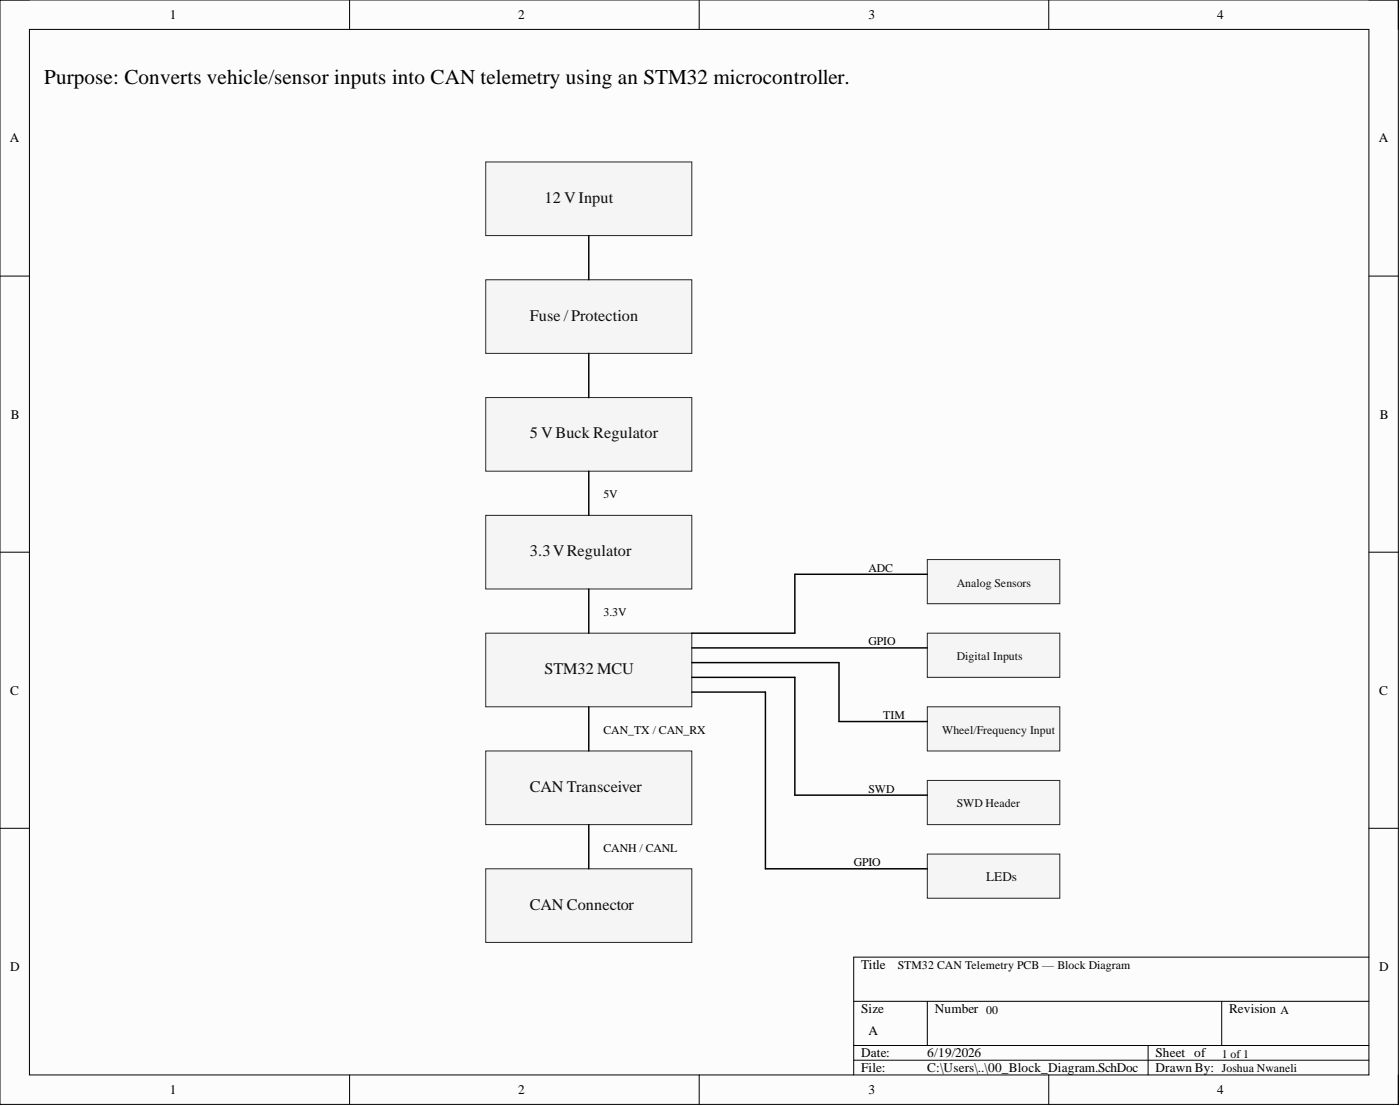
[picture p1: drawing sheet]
<svg xmlns="http://www.w3.org/2000/svg" width="241mm" height="190mm" viewBox="0 0 241 190" stroke-linecap="round" stroke-linejoin="round" font-family="sans-serif">
<defs><g id="words">
<text font-size="3.6" x="7.6" y="14.5">Purpose: Converts vehicle/sensor inputs into CAN telemetry using an STM32 microcontroller.</text>
<g font-size="2.8" fill="#0e0e0e">
<text x="93.9" y="34.9">12 VInput</text>
<text x="91.3" y="55.2">Fuse /Protection</text>
<text x="91.3" y="75.5">5 VBuck Regulator</text>
<text x="91.3" y="95.8">3.3VRegulator</text>
<text x="93.9" y="116.1">STM32 MCU</text>
<text x="91.3" y="136.4">CAN Transceiver</text>
<text x="91.3" y="156.7">CAN Connector</text>
</g>
<g font-size="2.3">
<text x="29.3" y="3.3">1</text>
<text x="89.3" y="3.3">2</text>
<text x="149.7" y="3.3">3</text>
<text x="209.8" y="3.3">4</text>
<text x="1.7" y="24.5">A</text>
<text x="237.6" y="24.5">A</text>
<text x="1.9" y="72.1">B</text>
<text x="237.8" y="72.1">B</text>
<text x="1.8" y="119.6">C</text>
<text x="237.7" y="119.6">C</text>
<text x="1.8" y="167.2">D</text>
<text x="148.4" y="166.9">Title</text>
<text x="237.7" y="167.2">D</text>
<text x="148.4" y="174.5">Size</text>
<text x="149.7" y="178.3">A</text>
<text x="161.1" y="174.5">Number</text>
<text x="211.8" y="174.5">Revision</text>
<text x="148.4" y="182.1">Date:</text>
<text x="148.4" y="184.6">File:</text>
<text x="159.8" y="182.1">6/19/2026</text>
<text x="159.8" y="184.6">C:\Users\..\00_Block_Diagram.SchDoc</text>
<text x="199.2" y="182.1">Sheet of</text>
<text x="199.2" y="184.6">Drawn By:</text>
<text x="29.3" y="188.4">1</text>
<text x="89.3" y="188.4">2</text>
<text x="149.7" y="188.4">3</text>
<text x="209.8" y="188.4">4</text>
</g>
<text font-size="2.3" fill="#0e0e0e" x="170" y="151.7">LEDs</text>
<g font-size="2">
<text x="104" y="85.8">5V</text>
<text x="149.7" y="98.5">ADC</text>
<text x="104" y="106.1">3.3V</text>
<text x="149.7" y="111.2">GPIO</text>
<text x="152.2" y="123.9">TIM</text>
<text x="104" y="126.4">CAN_TX / CAN_RX</text>
<text x="149.7" y="136.5">SWD</text>
<text x="104" y="146.7">CANH / CANL</text>
<text x="147.1" y="149.2">GPIO</text>
<text x="154.8" y="167">STM32 CAN Telemetry PCB — Block Diagram</text>
<text x="170" y="174.6">00</text>
<text x="220.7" y="174.6">A</text>
<text x="210.6" y="182.2">1 of 1</text>
<text x="210.6" y="184.7">Joshua Nwaneli</text>
</g>
<g font-size="2" fill="#0e0e0e">
<text x="164.9" y="101">Analog Sensors</text>
<text x="164.9" y="113.7">Digital Inputs</text>
<text x="162.4" y="126.4">Wheel/Frequency Input</text>
<text x="164.9" y="139.1">SWD Header</text>
</g>
</g></defs>
<path d="M0 0h241v190.2h-241z" fill-rule="evenodd" fill="#fcfcfc"/>
<path d="M0 0h241v190.2h-241z" fill="none" stroke="#000" stroke-width=".17"/>
<path d="M5.1 5.1h230.8v180.1h-230.8z" fill-rule="evenodd" fill="#fcfcfc"/>
<g fill="none" stroke="#000" stroke-width=".17">
<path d="M0 0h5.1M60.3 0v5.1M120.5 0v5.1M180.8 0v5.1M235.9 0h5.1v5.1M5.1 5.1h230.8v180.1h-230.8zM0 47.6h5.1M235.9 47.6h5.1M0 95.1h5.1M235.9 95.1h5.1M0 142.7h5.1M235.9 142.7h5.1"/>
<path d="M147.1 172.5h88.8M159.8 172.5v7.6M210.6 172.5v7.6M235.9 164.9h-88.8v20.3M60.3 185.2v5M120.5 185.2v5M147.1 180.1h88.8M147.1 182.6h88.8M180.8 185.2v5M197.9 180.1v5.1M241 185.2v5"/>
</g>
<path d="M83.7 27.9h35.5v12.7h-35.5z" fill-rule="evenodd" fill="#f5f5f5"/>
<path d="M83.7 27.9h35.5v12.7h-35.5z" fill="none" stroke="#262626" stroke-width=".17"/>
<path d="M83.7 68.5h35.5v12.7h-35.5z" fill-rule="evenodd" fill="#f5f5f5"/>
<path d="M83.7 68.5h35.5v12.7h-35.5z" fill="none" stroke="#262626" stroke-width=".17"/>
<path d="M83.7 88.8h35.5v12.7h-35.5z" fill-rule="evenodd" fill="#f5f5f5"/>
<path d="M83.7 88.8h35.5v12.7h-35.5z" fill="none" stroke="#262626" stroke-width=".17"/>
<path d="M83.7 109.1h35.5v12.6h-35.5z" fill-rule="evenodd" fill="#f5f5f5"/>
<path d="M83.7 109.1h35.5v12.6h-35.5z" fill="none" stroke="#262626" stroke-width=".17"/>
<path d="M83.7 48.2h35.5v12.7h-35.5z" fill-rule="evenodd" fill="#f5f5f5"/>
<path d="M83.7 48.2h35.5v12.7h-35.5z" fill="none" stroke="#262626" stroke-width=".17"/>
<path d="M83.7 129.4h35.5v12.6h-35.5z" fill-rule="evenodd" fill="#f5f5f5"/>
<path d="M83.7 129.4h35.5v12.6h-35.5z" fill="none" stroke="#262626" stroke-width=".17"/>
<path d="M83.7 149.6h35.5v12.7h-35.5z" fill-rule="evenodd" fill="#f5f5f5"/>
<path d="M83.7 149.6h35.5v12.7h-35.5z" fill="none" stroke="#262626" stroke-width=".17"/>
<path d="M101.5 40.6v7.6M101.5 60.9v7.6M101.5 81.2v7.6M101.5 101.5v7.6M101.5 121.7v7.7M101.5 142v7.6" fill="none" stroke="#000" stroke-width=".25"/>
<path d="M159.8 96.4h22.9v7.6h-22.9z" fill-rule="evenodd" fill="#f5f5f5"/>
<path d="M159.8 96.4h22.9v7.6h-22.9z" fill="none" stroke="#262626" stroke-width=".17"/>
<path d="M159.8 121.7h22.9v7.7h-22.9z" fill-rule="evenodd" fill="#f5f5f5"/>
<path d="M159.8 121.7h22.9v7.7h-22.9z" fill="none" stroke="#262626" stroke-width=".17"/>
<path d="M159.8 147.1h22.9v7.6h-22.9z" fill-rule="evenodd" fill="#f5f5f5"/>
<path d="M159.8 147.1h22.9v7.6h-22.9z" fill="none" stroke="#262626" stroke-width=".17"/>
<path d="M159.8 134.4h22.9v7.6h-22.9z" fill-rule="evenodd" fill="#f5f5f5"/>
<path d="M159.8 134.4h22.9v7.6h-22.9z" fill="none" stroke="#262626" stroke-width=".17"/>
<path d="M159.8 109.1h22.9v7.6h-22.9z" fill-rule="evenodd" fill="#f5f5f5"/>
<path d="M159.8 109.1h22.9v7.6h-22.9z" fill="none" stroke="#262626" stroke-width=".17"/>
<path d="M159.8 98.9h-22.8v10.2h-17.8M119.2 116.7h17.8v20.3h22.8M119.2 111.6h40.6M119.2 114.1h25.4v10.2h15.2M119.2 119.2h12.7v30.4h27.9" fill="none" stroke="#000" stroke-width=".25"/>
<use href="#words"/>
</svg>
